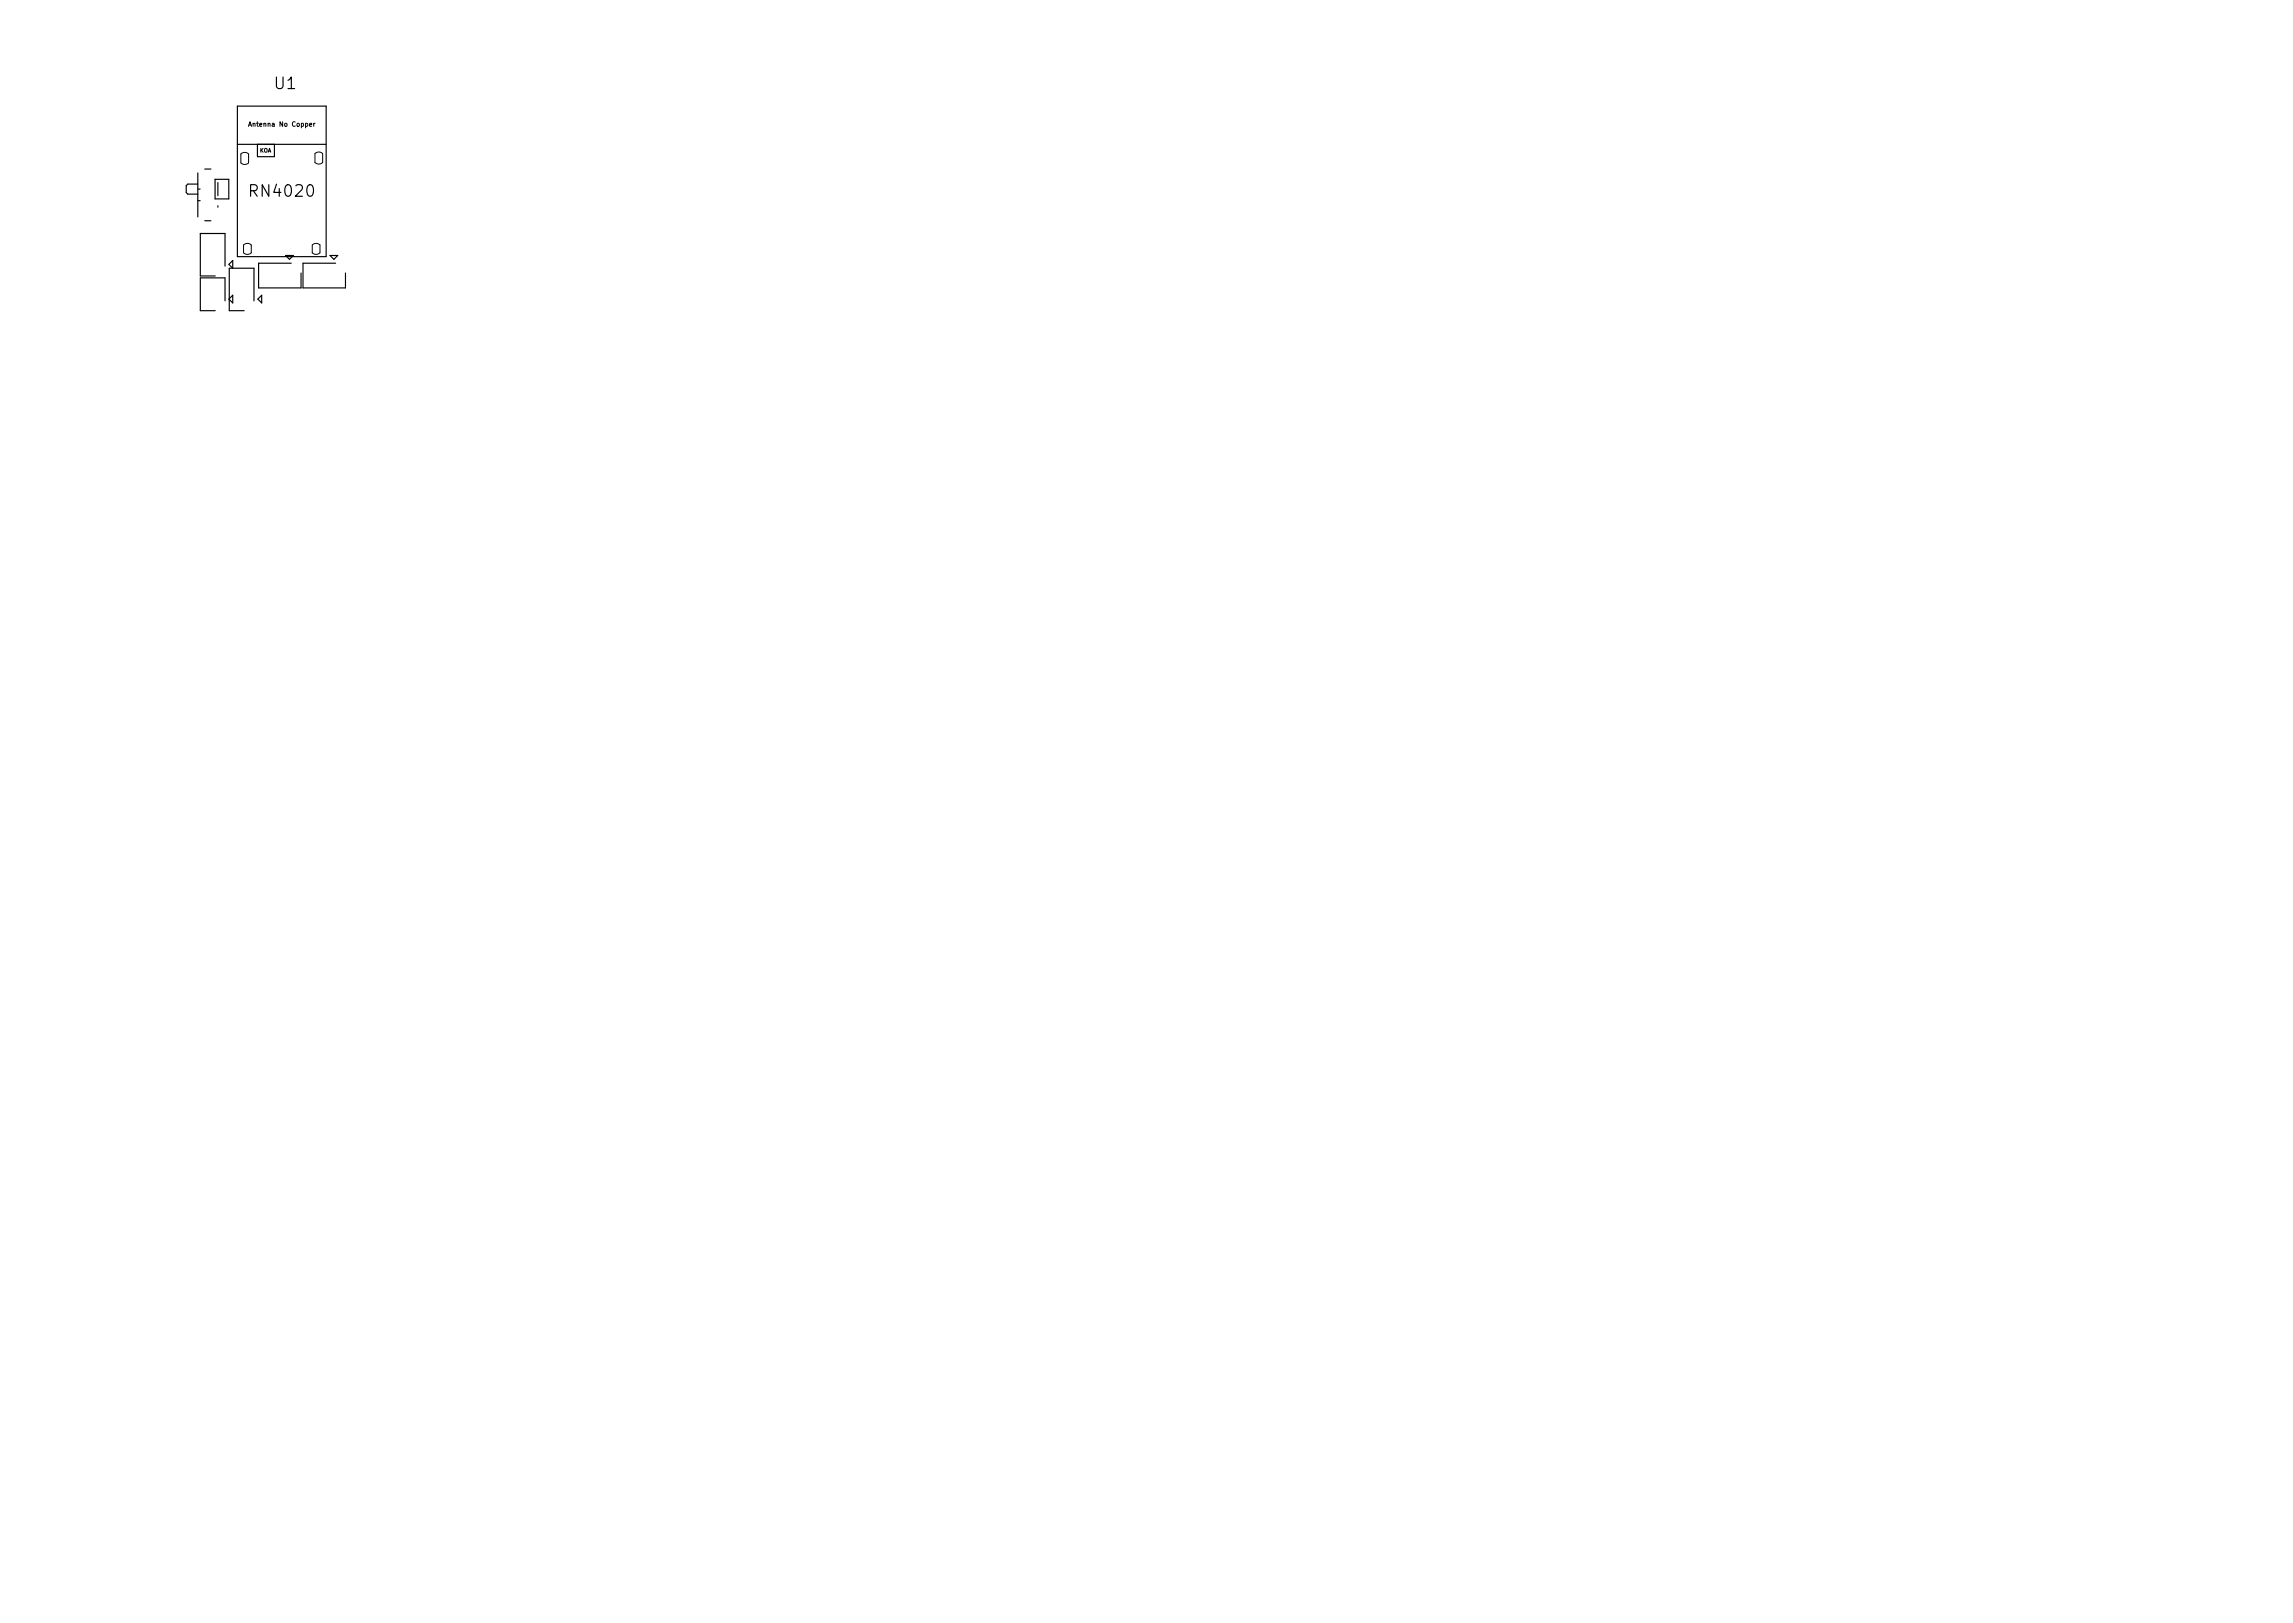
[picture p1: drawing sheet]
<svg xmlns="http://www.w3.org/2000/svg" width="297mm" height="210mm" viewBox="0 0 297 210" stroke-linecap="round" stroke-linejoin="round" font-family="sans-serif">
<defs><g id="words">
<g font-size="2.1">
<text x="35.6" y="11.5">U1</text>
<text x="32.7" y="25.5">RN4020</text>
</g>
<text font-size=".8" x="32.6" y="16.4">Antenna No Copper</text>
<text font-size=".7" x="33.6" y="19.7">KOA</text>
</g></defs>
<g fill="none" stroke="#000" stroke-width=".15">
<path d="M30.8 18.7h11.5M30.8 13.7h11.5v19.5h-11.5zM33.3 18.7v1.6h2.3v-1.6M25.6 26h.3M25.6 24.5h.3M25.6 23.8h-1.3l-.2 .2v.9l.2 .2h1.3M25.6 22.4v5.7M26.5 21.9h.8M26.5 28.6h.8M27.9 23.2h1.7v2.6h-1.7zM28.2 23.6v1.7M28.2 26.6v.2"/>
<path d="M29.2 34.5v-4.3h-3.3v5.5h2M29.2 39v-3h-3.3v4.2h2M29.6 34.2l.6-.5v1zM29.6 38.7l.6-.5v1zM32.9 39v-4.3h-3.2v5.5h1.9M33.4 38.7l.5-.5v1zM37 33.1h1l-.5 .5zM37.7 34.1h-4.2v3.2h5.5v-1.9M42.7 33.1h1l-.4 .5zM43.5 34.1h-4.2v3.2h5.4v-1.9"/>
</g>
<path d="M31.2 19.9a.71 .71 0 0 1 1 0v1.2a.71 .71 0 0 1-1 0zM32.2 16.4l.2-.6 .2 .6M32.2 16.2h.3M40.8 19.9a.71 .71 0 0 1 1 0v1.1a.71 .71 0 0 1-1 0zM40.8 16l-.2 .1M31.6 31.7a.71 .71 0 0 1 1 0v1a.71 .71 0 0 1-1 .1zM40.5 31.7a.7 .7 0 0 1 1 0v1a.71 .71 0 0 1-1 0z" fill="none" stroke="#000" stroke-width=".13"/>
<use href="#words"/>
</svg>
